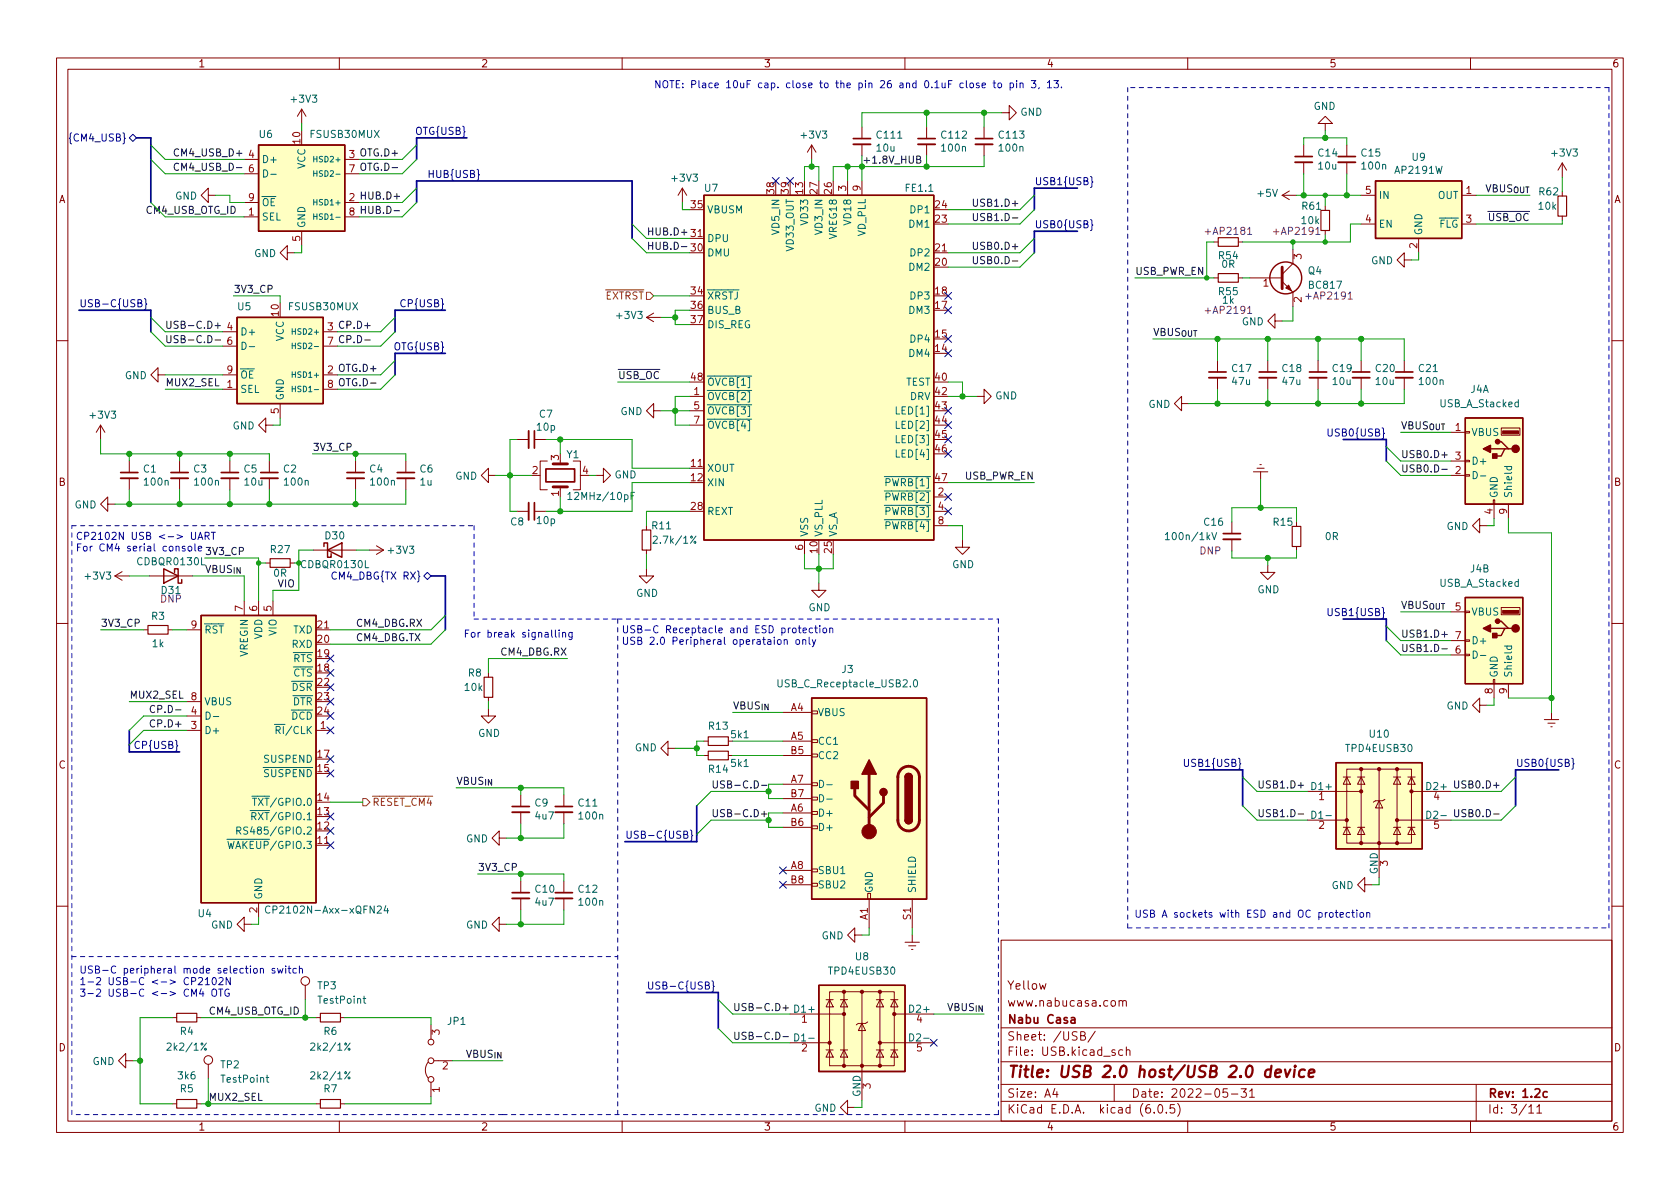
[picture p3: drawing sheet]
<svg xmlns="http://www.w3.org/2000/svg" width="297mm" height="210mm" viewBox="0 0 297 210" stroke-linecap="round" stroke-linejoin="round" font-family="sans-serif">
<defs><g id="words">
<text font-size="2.8" fill="#840000" x="178" y="190.6">Title: USB 2.0 host/USB 2.0 device</text>
<g font-size="2.1" fill="#840000">
<text x="178" y="178">www.nabucasa.com</text>
<text x="178" y="175">Yellow</text>
<text x="178" y="184">Sheet: /USB/</text>
<text x="178" y="181">Nabu Casa</text>
<text x="178" y="186.7">File: USB.kicad_sch</text>
<text x="178" y="196.9">KiCad E.D.A. kicad (6.0.5)</text>
<text x="178" y="194.1">Size: A4</text>
<text x="200" y="194.1">Date: 2022-05-31</text>
<text x="263" y="194.1">Rev: 1.2c</text>
<text x="263" y="196.9">Id: 3/11</text>
</g>
<g font-size="1.8" fill="#840000">
<text x="35" y="11.9">1</text>
<text x="85" y="11.9">2</text>
<text x="135" y="11.9">3</text>
<text x="185" y="11.9">4</text>
<text x="235" y="11.9">5</text>
<text x="285" y="11.9">6</text>
<text x="10.3" y="35.9">A</text>
<text x="285.3" y="35.9">A</text>
<text x="10.3" y="85.9">B</text>
<text x="285.3" y="85.9">B</text>
<text x="10.3" y="135.9">C</text>
<text x="285.3" y="135.9">C</text>
<text x="10.3" y="185.9">D</text>
<text x="285.3" y="185.9">D</text>
<text x="35" y="199.9">1</text>
<text x="85" y="199.9">2</text>
<text x="135" y="199.9">3</text>
<text x="185" y="199.9">4</text>
<text x="235" y="199.9">5</text>
<text x="285" y="199.9">6</text>
</g>
<g font-size="1.8" fill="#0000c2">
<text x="115.6" y="15.6">NOTE: Place 10uF cap. close to the pin 26 and 0.1uF close to pin 3, 13.</text>
<text x="13.3" y="95.5">CP2102N USB &lt;-&gt; UART</text>
<text x="13.3" y="97.5">For CM4 serial console</text>
<text x="81.9" y="112.7">For break signalling</text>
<text x="109.9" y="112">USB-C Receptacle and ESD protection</text>
<text x="109.9" y="114">USB 2.0 Peripheral operataion only</text>
<text x="205.9" y="162.3">USB A sockets with ESD and OC protection</text>
<text x="14" y="172.1">USB-C peripheral mode selection switch</text>
<text x="14" y="174.2">1-2 USB-C &lt;-&gt; CP2102N</text>
<text x="14" y="176.2">3-2 USB-C &lt;-&gt; CM4 OTG</text>
</g>
<g font-size="1.8" fill="#006464">
<text x="51.6" y="18.1">+3V3</text>
<text x="180.4" y="20.5">GND</text>
<text x="232.2" y="19.4">GND</text>
<text x="45.9" y="24.4">U6</text>
<text x="46.2" y="28.8">D+</text>
<text x="54" y="29.9" transform="rotate(-90 54 29.9)">VCC</text>
<text x="55" y="24.4">FSUSB30MUX</text>
<text x="141.8" y="24.5">+3V3</text>
<text x="155.1" y="26.8">10u</text>
<text x="155.1" y="24.5">C111</text>
<text x="166.6" y="24.5">C112</text>
<text x="166.6" y="26.8">100n</text>
<text x="176.7" y="24.5">C113</text>
<text x="176.8" y="26.8">100n</text>
<text x="233.1" y="27.7">C14</text>
<text x="233.2" y="30">10u</text>
<text x="240.8" y="27.7">C15</text>
<text x="240.9" y="30">100n</text>
<text x="249.7" y="28.4">U9</text>
<text x="274.5" y="27.7">+3V3</text>
<text x="30.9" y="35.3">GND</text>
<text x="118.9" y="32.1">+3V3</text>
<text x="124.6" y="33.9">U7</text>
<text x="160.2" y="33.9">FE1.1</text>
<text x="222.4" y="34.8">+5V</text>
<text x="243.7" y="35.2">IN</text>
<text x="246.8" y="30.7">AP2191W</text>
<text x="254.2" y="35.2">OUT</text>
<text x="272.2" y="34.5">R62</text>
<text x="46.2" y="39">SEL</text>
<text x="46.2" y="36.4">~{OE}</text>
<text x="54" y="40.4" transform="rotate(-90 54 40.4)">GND</text>
<text x="125" y="37.7">VBUSM</text>
<text x="137.8" y="41.2" transform="rotate(-90 137.8 41.2)">VD5_IN</text>
<text x="142.9" y="39.5" transform="rotate(-90 142.9 39.5)">VD33</text>
<text x="145.4" y="41.2" transform="rotate(-90 145.4 41.2)">VD3_IN</text>
<text x="150.5" y="39.5" transform="rotate(-90 150.5 39.5)">VD18</text>
<text x="153" y="41.8" transform="rotate(-90 153 41.8)">VD_PLL</text>
<text x="160.9" y="40.3">DM1</text>
<text x="161.2" y="37.7">DP1</text>
<text x="230.2" y="39.6">10k</text>
<text x="230.3" y="37.1">R61</text>
<text x="243.7" y="40.3">EN</text>
<text x="251.5" y="41.7" transform="rotate(-90 251.5 41.7)">GND</text>
<text x="253" y="40.3">~{FLG}</text>
<text x="272.1" y="37.1">10k</text>
<text x="44.9" y="45.4">GND</text>
<text x="125" y="45.3">DMU</text>
<text x="125" y="42.8">DPU</text>
<text x="140.3" y="44.2" transform="rotate(-90 140.3 44.2)">VD33_OUT</text>
<text x="148" y="42" transform="rotate(-90 148 42)">VREG18</text>
<text x="160.9" y="47.9">DM2</text>
<text x="161.2" y="45.3">DP2</text>
<text x="215.5" y="45.8">R54</text>
<text x="216" y="47.3">0R</text>
<text x="242.4" y="46.7">GND</text>
<text x="125" y="53">~{XRSTJ}</text>
<text x="161.2" y="53">DP3</text>
<text x="215.5" y="52.2">R55</text>
<text x="216.2" y="53.7">1k</text>
<text x="231.3" y="48.5">Q4</text>
<text x="231.6" y="51">BC817</text>
<text x="42" y="54.9">U5</text>
<text x="42.4" y="59.3">D+</text>
<text x="51.2" y="54.9">FSUSB30MUX</text>
<text x="109.2" y="56.4">+3V3</text>
<text x="125" y="55.5">BUS_B</text>
<text x="125" y="58">DIS_REG</text>
<text x="160.9" y="55.5">DM3</text>
<text x="219.5" y="57.5">GND</text>
<text x="50.2" y="60.4" transform="rotate(-90 50.2 60.4)">VCC</text>
<text x="160.9" y="63.1">DM4</text>
<text x="161.2" y="60.6">DP4</text>
<text x="217.9" y="65.8">C17</text>
<text x="226.8" y="65.8">C18</text>
<text x="235.7" y="65.8">C19</text>
<text x="243.3" y="65.8">C20</text>
<text x="250.9" y="65.8">C21</text>
<text x="22.1" y="67">GND</text>
<text x="42.4" y="69.5">SEL</text>
<text x="42.4" y="66.9">~{OE}</text>
<text x="50.2" y="70.9" transform="rotate(-90 50.2 70.9)">GND</text>
<text x="125" y="70.7">~{OVCB[2]}</text>
<text x="125" y="68.2">~{OVCB[1]}</text>
<text x="160.1" y="68.2">TEST</text>
<text x="160.9" y="70.7">DRV</text>
<text x="175.9" y="70.6">GND</text>
<text x="217.9" y="68.1">47u</text>
<text x="226.8" y="68.1">47u</text>
<text x="235.7" y="68.1">10u</text>
<text x="243.3" y="68.1">10u</text>
<text x="251.1" y="68.1">100n</text>
<text x="260" y="69.5">J4A</text>
<text x="16.1" y="74">+3V3</text>
<text x="41.1" y="75.9">GND</text>
<text x="95" y="76.1">10p</text>
<text x="95.4" y="73.9">C7</text>
<text x="109.7" y="73.4">GND</text>
<text x="125" y="73.3">~{OVCB[3]}</text>
<text x="125" y="75.8">~{OVCB[4]}</text>
<text x="158.9" y="73.3">LED[1]</text>
<text x="158.9" y="75.8">LED[2]</text>
<text x="203" y="72.1">GND</text>
<text x="254.7" y="72">USB_A_Stacked</text>
<text x="260.1" y="77.1">VBUS</text>
<text x="25.4" y="83.6">C1</text>
<text x="34.3" y="83.6">C3</text>
<text x="43.2" y="83.6">C5</text>
<text x="50.1" y="83.6">C2</text>
<text x="65.4" y="83.6">C4</text>
<text x="74.3" y="83.6">C6</text>
<text x="100.2" y="81">Y1</text>
<text x="125" y="83.4">XOUT</text>
<text x="158.9" y="78.4">LED[3]</text>
<text x="158.9" y="80.9">LED[4]</text>
<text x="260.1" y="82.2">D+</text>
<text x="13.2" y="89.9">GND</text>
<text x="25.6" y="85.9">100n</text>
<text x="34.5" y="85.9">100n</text>
<text x="43.3" y="85.9">10u</text>
<text x="50.4" y="85.9">100n</text>
<text x="65.6" y="85.9">100n</text>
<text x="74.3" y="85.9">1u</text>
<text x="80.5" y="84.8">GND</text>
<text x="101.2" y="88.4">12MHz/10pF</text>
<text x="108.6" y="84.6">GND</text>
<text x="125" y="86">XIN</text>
<text x="155.7" y="88.5">~{PWRB[2]}</text>
<text x="155.7" y="86">~{PWRB[1]}</text>
<text x="264.8" y="88.1" transform="rotate(-90 264.8 88.1)">GND</text>
<text x="267.3" y="88.1" transform="rotate(-90 267.3 88.1)">Shield</text>
<text x="57.6" y="95.4">D30</text>
<text x="90.3" y="92.9">C8</text>
<text x="95" y="92.7">10p</text>
<text x="115.4" y="93.6">R11</text>
<text x="125" y="91.1">REXT</text>
<text x="142.9" y="95" transform="rotate(-90 142.9 95)">VSS</text>
<text x="145.4" y="95" transform="rotate(-90 145.4 95)">VS_PLL</text>
<text x="148" y="95" transform="rotate(-90 148 95)">VS_A</text>
<text x="155.7" y="91.1">~{PWRB[3]}</text>
<text x="155.7" y="93.6">~{PWRB[4]}</text>
<text x="206.7" y="95.5">100n/1kV</text>
<text x="213" y="93">C16</text>
<text x="225.2" y="93">R15</text>
<text x="234.3" y="95.5">0R</text>
<text x="255.7" y="93.7">GND</text>
<text x="24.5" y="99.9">CDBQR0130L</text>
<text x="47.9" y="97.8">R27</text>
<text x="48.4" y="102">0R</text>
<text x="53.4" y="100.5">CDBQR0130L</text>
<text x="68.8" y="97.9">+3V3</text>
<text x="116" y="96.1">2.7k/1%</text>
<text x="168.3" y="100.5">GND</text>
<text x="260" y="101.2">J4B</text>
<text x="15.2" y="102.5">+3V3</text>
<text x="28.6" y="105">D31</text>
<text x="112.4" y="105.5">GND</text>
<text x="222.3" y="104.9">GND</text>
<text x="254.7" y="103.8">USB_A_Stacked</text>
<text x="26.8" y="109.6">R3</text>
<text x="36.1" y="112">~{RST}</text>
<text x="46.4" y="113.1" transform="rotate(-90 46.4 113.1)">VDD</text>
<text x="48.9" y="112.4" transform="rotate(-90 48.9 112.4)">VIO</text>
<text x="51.8" y="112">TXD</text>
<text x="142.9" y="108.1">GND</text>
<text x="260.1" y="108.8">VBUS</text>
<text x="260.1" y="113.9">D+</text>
<text x="27" y="114.4">1k</text>
<text x="43.8" y="116.1" transform="rotate(-90 43.8 116.1)">VREGIN</text>
<text x="50.5" y="119.6">~{CTS}</text>
<text x="50.5" y="117.1">~{RTS}</text>
<text x="51.6" y="114.5">RXD</text>
<text x="82.8" y="119.6">R8</text>
<text x="148.9" y="119">J3</text>
<text x="264.8" y="119.9" transform="rotate(-90 264.8 119.9)">GND</text>
<text x="267.3" y="119.9" transform="rotate(-90 267.3 119.9)">Shield</text>
<text x="36.1" y="124.7">VBUS</text>
<text x="50.3" y="122.2">~{DSR}</text>
<text x="50.4" y="124.7">~{DTR}</text>
<text x="82.2" y="122.2">10k</text>
<text x="138.1" y="121.5">USB_C_Receptacle_USB2.0</text>
<text x="255.7" y="125.5">GND</text>
<text x="36.1" y="129.8">D+</text>
<text x="48.1" y="129.8">~{RI}/CLK</text>
<text x="50.2" y="127.2">~{DCD}</text>
<text x="84.5" y="130.3">GND</text>
<text x="125.4" y="129">R13</text>
<text x="129.3" y="130.5">5k1</text>
<text x="144.5" y="126.6">VBUS</text>
<text x="144.5" y="131.7">CC1</text>
<text x="242.2" y="130.4">U10</text>
<text x="45.4" y="137.4">~{SUSPEND}</text>
<text x="46.8" y="134.9">SUSPEND</text>
<text x="112.2" y="132.8">GND</text>
<text x="125.4" y="136.6">R14</text>
<text x="129.3" y="135.6">5k1</text>
<text x="144.5" y="134.2">CC2</text>
<text x="238.1" y="133">TPD4EUSB30</text>
<text x="44.3" y="142.5">~{TXT}/GPIO.0</text>
<text x="94.6" y="142.6">C9</text>
<text x="102.3" y="142.6">C11</text>
<text x="232" y="139.7">D1+</text>
<text x="252.4" y="139.7">D2+</text>
<text x="43.6" y="147.6">RS485/GPIO.2</text>
<text x="44.1" y="145">~{RXT}/GPIO.1</text>
<text x="82.4" y="149">GND</text>
<text x="94.7" y="144.9">4u7</text>
<text x="102.5" y="144.9">100n</text>
<text x="144.5" y="144.4">D+</text>
<text x="144.5" y="146.9">D+</text>
<text x="232.3" y="144.8">D1-</text>
<text x="252.6" y="144.8">D2-</text>
<text x="39.7" y="150.1">~{WAKEUP}/GPIO.3</text>
<text x="144.5" y="154.6">SBU1</text>
<text x="243.6" y="154.6" transform="rotate(-90 243.6 154.6)">GND</text>
<text x="46.4" y="159.1" transform="rotate(-90 46.4 159.1)">GND</text>
<text x="48.4" y="161.5">CP2102N-Axx-xQFN24</text>
<text x="94.7" y="157.8">C10</text>
<text x="94.7" y="160.1">4u7</text>
<text x="102.3" y="157.8">C12</text>
<text x="102.5" y="160.1">100n</text>
<text x="144.5" y="157.1">SBU2</text>
<text x="154.3" y="158" transform="rotate(-90 154.3 158)">GND</text>
<text x="161.9" y="158" transform="rotate(-90 161.9 158)">SHIELD</text>
<text x="235.4" y="157.2">GND</text>
<text x="35.1" y="162.2">U4</text>
<text x="37.3" y="164.2">GND</text>
<text x="82.4" y="164.2">GND</text>
<text x="145.2" y="166.1">GND</text>
<text x="146.7" y="172.3">TPD4EUSB30</text>
<text x="151.3" y="169.8">U8</text>
<text x="56.2" y="174.9">TP3</text>
<text x="56.4" y="177.5">TestPoint</text>
<text x="140.6" y="179.1">D1+</text>
<text x="30" y="185.8">2k2/1%</text>
<text x="31.9" y="183">R4</text>
<text x="55.4" y="185.8">2k2/1%</text>
<text x="57.3" y="183">R6</text>
<text x="79.2" y="181.2">JP1</text>
<text x="140.8" y="184.1">D1-</text>
<text x="161.1" y="184.1">D2-</text>
<text x="16.3" y="188.3">GND</text>
<text x="31.5" y="190.9">3k6</text>
<text x="39" y="188.9">TP2</text>
<text x="39.3" y="191.4">TestPoint</text>
<text x="55.4" y="190.9">2k2/1%</text>
<text x="31.9" y="193.2">R5</text>
<text x="57.3" y="193.2">R7</text>
<text x="144" y="196.6">GND</text>
<text x="152.1" y="194" transform="rotate(-90 152.1 194)">GND</text>
</g>
<g font-size="1.8" fill="#000084">
<text x="73.6" y="23.8">OTG{USB}</text>
<text x="12.7" y="25">{CM4_USB}</text>
<text x="76.1" y="31.5">HUB{USB}</text>
<text x="182.9" y="32.7">USB1{USB}</text>
<text x="182.9" y="40.3">USB0{USB}</text>
<text x="14" y="54.3">USB-C{USB}</text>
<text x="71.2" y="54.3">CP{USB}</text>
<text x="69.8" y="61.9">OTG{USB}</text>
<text x="235.3" y="77.2">USB0{USB}</text>
<text x="59.3" y="102.5">CM4_DBG{TX RX}</text>
<text x="235.3" y="108.9">USB1{USB}</text>
<text x="24.2" y="132.4">CP{USB}</text>
<text x="209.9" y="135.6">USB1{USB}</text>
<text x="268" y="135.6">USB0{USB}</text>
<text x="110.5" y="148.3">USB-C{USB}</text>
<text x="114.3" y="175">USB-C{USB}</text>
</g>
<g font-size="1.8" fill="#0f0f0f">
<text x="30.5" y="27.6">CM4_USB_D+</text>
<text x="61.7" y="27.9">3 OTG.D+</text>
<text x="30.5" y="30.2">CM4_USB_D-</text>
<text x="61.7" y="35.6">2 HUB.D+</text>
<text x="61.7" y="30.5">7 OTG.D-</text>
<text x="259.2" y="34.3">1VBUS_{OUT}</text>
<text x="25.9" y="37.8">CM4_USB_OTG_ID</text>
<text x="61.7" y="38.1">8 HUB.D-</text>
<text x="114.3" y="41.6">HUB.D+</text>
<text x="172.8" y="36.5">USB1.D+</text>
<text x="173.3" y="39.1">USB1.D-</text>
<text x="261.8" y="39.1">~{USB_OC}</text>
<text x="114.3" y="44.2">HUB.D-</text>
<text x="172.8" y="44.2">USB0.D+</text>
<text x="173.3" y="46.7">USB0.D-</text>
<text x="41.3" y="51.8">3V3_CP</text>
<text x="200.7" y="48.6">USB_PWR_EN</text>
<text x="31" y="58.1">USB-C.D+ 4</text>
<text x="57.9" y="58.4">3 CP.D+</text>
<text x="203.8" y="59.4">VBUS_{OUT}</text>
<text x="31.4" y="60.7">USB-C.D- 6</text>
<text x="57.9" y="61">7 CP.D-</text>
<text x="29.2" y="68.3">MUX2_SEL</text>
<text x="57.9" y="66">2 OTG.D+</text>
<text x="57.9" y="68.6">8 OTG.D-</text>
<text x="109.2" y="67">~{USB_OC}</text>
<text x="247.6" y="75.9">VBUS_{OUT}</text>
<text x="55.2" y="79.7">3V3_CP</text>
<text x="247.6" y="83.5">USB0.D-</text>
<text x="247.6" y="81">USB0.D+</text>
<text x="170.6" y="84.8">USB_PWR_EN</text>
<text x="36.2" y="98.1">3V3_CP</text>
<text x="36.2" y="101.3">VBUS_{IN}</text>
<text x="49" y="103.8">VIO</text>
<text x="247.6" y="107.7">VBUS_{OUT}</text>
<text x="17.8" y="110.8">3V3_CP</text>
<text x="62.9" y="113.4">CM4_DBG.TX</text>
<text x="62.9" y="110.8">CM4_DBG.RX</text>
<text x="247.6" y="112.7">USB1.D+</text>
<text x="88.7" y="115.9">CM4_DBG.RX</text>
<text x="247.6" y="115.3">USB1.D-</text>
<text x="22.9" y="123.5">MUX2_SEL</text>
<text x="129.5" y="125.4">VBUS_{IN}</text>
<text x="27.1" y="128.6">CP.D+</text>
<text x="27.6" y="126.1">CP.D-</text>
<text x="80.6" y="138.8">VBUS_{IN}</text>
<text x="125.7" y="139.4">USB-C.D-</text>
<text x="222.2" y="139.4">USB1.D+</text>
<text x="257.9" y="139.4">USB0.D+</text>
<text x="125.7" y="144.5">USB-C.D+</text>
<text x="222.2" y="144.5">USB1.D-</text>
<text x="258.4" y="144.5">USB0.D-</text>
<text x="84.5" y="154">3V3_CP</text>
<text x="36.8" y="179.4">CM4_USB_OTG_ID</text>
<text x="129.5" y="178.8">USB-C.D+</text>
<text x="160.9" y="179.1">D2+ VBUS_{IN}</text>
<text x="129.5" y="183.9">USB-C.D-</text>
<text x="79.9" y="187">VBUS_{IN}</text>
<text x="36.8" y="194.7">MUX2_SEL</text>
</g>
<g font-size="1.8" fill="#a90000">
<text x="44" y="27.9">4</text>
<text x="53.1" y="25.4" transform="rotate(-90 53.1 25.4)">10</text>
<text x="44" y="30.5">6</text>
<text x="44" y="35.6">9</text>
<text x="136.9" y="34.3" transform="rotate(-90 136.9 34.3)">38</text>
<text x="139.4" y="34.3" transform="rotate(-90 139.4 34.3)">39</text>
<text x="142" y="34.3" transform="rotate(-90 142 34.3)">13</text>
<text x="144.5" y="34.3" transform="rotate(-90 144.5 34.3)">27</text>
<text x="147.1" y="34.3" transform="rotate(-90 147.1 34.3)">26</text>
<text x="149.6" y="33.8" transform="rotate(-90 149.6 33.8)">3</text>
<text x="152.1" y="33.8" transform="rotate(-90 152.1 33.8)">9</text>
<text x="241.4" y="34.3">5</text>
<text x="44" y="38.1">1</text>
<text x="122.2" y="41.9">31</text>
<text x="122.2" y="36.8">35</text>
<text x="165.4" y="39.4">23</text>
<text x="165.4" y="36.8">24</text>
<text x="241.4" y="39.4">4</text>
<text x="259.2" y="39.4">3</text>
<text x="53.1" y="42.7" transform="rotate(-90 53.1 42.7)">5</text>
<text x="122.2" y="44.4">30</text>
<text x="165.4" y="47">20</text>
<text x="165.4" y="44.4">21</text>
<text x="230.1" y="45.8" transform="rotate(-90 230.1 45.8)">3</text>
<text x="250.6" y="43.9" transform="rotate(-90 250.6 43.9)">2</text>
<text x="122.2" y="52.1">34</text>
<text x="165.4" y="52.1">18</text>
<text x="223.3" y="50.7">1</text>
<text x="230.1" y="53.4" transform="rotate(-90 230.1 53.4)">2</text>
<text x="49.3" y="55.8" transform="rotate(-90 49.3 55.8)">10</text>
<text x="122.2" y="54.6">36</text>
<text x="122.2" y="57.1">37</text>
<text x="165.4" y="59.7">15</text>
<text x="165.4" y="54.6">17</text>
<text x="165.4" y="62.2">14</text>
<text x="40.1" y="68.6">1</text>
<text x="40.1" y="66">9</text>
<text x="122.2" y="67.3">48</text>
<text x="122.7" y="69.8">1</text>
<text x="165.4" y="67.3">40</text>
<text x="165.4" y="69.8">42</text>
<text x="49.3" y="73.1" transform="rotate(-90 49.3 73.1)">5</text>
<text x="122.7" y="72.4">5</text>
<text x="122.7" y="74.9">7</text>
<text x="165.4" y="72.4">43</text>
<text x="165.4" y="74.9">44</text>
<text x="165.4" y="77.5">45</text>
<text x="257.3" y="76.2">1</text>
<text x="94.1" y="83.8">2</text>
<text x="98.8" y="81.4" transform="rotate(-90 98.8 81.4)">3</text>
<text x="103" y="83.8">4</text>
<text x="122.2" y="82.5">11</text>
<text x="165.4" y="80">46</text>
<text x="257.3" y="83.8">2</text>
<text x="257.3" y="81.3">3</text>
<text x="98.8" y="87.7" transform="rotate(-90 98.8 87.7)">1</text>
<text x="122.2" y="85.1">12</text>
<text x="165.4" y="85.1">47</text>
<text x="165.9" y="87.6">2</text>
<text x="122.2" y="90.2">28</text>
<text x="165.9" y="90.2">4</text>
<text x="165.9" y="92.7">8</text>
<text x="263.9" y="90.9" transform="rotate(-90 263.9 90.9)">4</text>
<text x="266.4" y="90.9" transform="rotate(-90 266.4 90.9)">9</text>
<text x="142" y="97.3" transform="rotate(-90 142 97.3)">6</text>
<text x="144.5" y="97.8" transform="rotate(-90 144.5 97.8)">10</text>
<text x="147.1" y="97.8" transform="rotate(-90 147.1 97.8)">25</text>
<text x="257.3" y="107.9">5</text>
<text x="33.8" y="111.1">9</text>
<text x="42.9" y="108.1" transform="rotate(-90 42.9 108.1)">7</text>
<text x="45.5" y="108.1" transform="rotate(-90 45.5 108.1)">6</text>
<text x="48" y="108.1" transform="rotate(-90 48 108.1)">5</text>
<text x="56.2" y="113.7">20</text>
<text x="56.2" y="111.1">21</text>
<text x="257.3" y="113">7</text>
<text x="56.2" y="118.7">18</text>
<text x="56.2" y="116.2">19</text>
<text x="257.3" y="115.6">6</text>
<text x="33.8" y="123.8">8</text>
<text x="56.2" y="121.3">22</text>
<text x="56.2" y="123.8">23</text>
<text x="139.8" y="125.7">A4</text>
<text x="263.9" y="122.7" transform="rotate(-90 263.9 122.7)">8</text>
<text x="266.4" y="122.7" transform="rotate(-90 266.4 122.7)">9</text>
<text x="33.8" y="128.9">3</text>
<text x="33.8" y="126.4">4</text>
<text x="56.2" y="126.4">24</text>
<text x="56.7" y="128.9">1</text>
<text x="139.8" y="130.8">A5</text>
<text x="56.2" y="136.5">15</text>
<text x="56.2" y="134">17</text>
<text x="139.8" y="133.3">B5</text>
<text x="56.2" y="141.6">14</text>
<text x="139.8" y="143.5">A6</text>
<text x="139.8" y="138.4">A7</text>
<text x="139.8" y="141">B7</text>
<text x="233.2" y="141.5">1</text>
<text x="253.5" y="141.5">4</text>
<text x="56.2" y="149.2">11</text>
<text x="56.2" y="146.7">12</text>
<text x="56.2" y="144.1">13</text>
<text x="139.8" y="146">B6</text>
<text x="233.2" y="146.6">2</text>
<text x="253.5" y="146.6">5</text>
<text x="139.8" y="153.7">A8</text>
<text x="245.4" y="153.1" transform="rotate(-90 245.4 153.1)">3</text>
<text x="45.5" y="161.4" transform="rotate(-90 45.5 161.4)">2</text>
<text x="139.8" y="156.2">B8</text>
<text x="153.4" y="162.7" transform="rotate(-90 153.4 162.7)">A1</text>
<text x="161" y="162.6" transform="rotate(-90 161 162.6)">S1</text>
<text x="77.7" y="183" transform="rotate(-90 77.7 183)">3</text>
<text x="141.7" y="180.8">1</text>
<text x="141.7" y="185.9">2</text>
<text x="162.1" y="180.8">4</text>
<text x="162.1" y="185.9">5</text>
<text x="78.2" y="189.1">2</text>
<text x="77.7" y="193.1" transform="rotate(-90 77.7 193.1)">1</text>
<text x="153.9" y="192.5" transform="rotate(-90 153.9 192.5)">3</text>
</g>
<text font-size="1.8" fill="#009600" x="152.4" y="28.9">+1.8V_HUB</text>
<g font-size="1.8" fill="#840084">
<text x="213.5" y="41.5">+AP2181</text>
<text x="225.5" y="41.5">+AP2191</text>
<text x="231.2" y="53">+AP2191</text>
<text x="213.5" y="55.5">+AP2191</text>
<text x="212.1" y="98">DNP</text>
<text x="28.4" y="106.5">DNP</text>
</g>
<g font-size="1.8" fill="#725600">
<text x="105.6" y="53">~{EXTRST}</text>
<text x="65.8" y="142.5">~{RESET_CM4}</text>
</g>
<g font-size="1.4" fill="#006464">
<text x="56" y="28.7">HSD2+</text>
<text x="56.3" y="31.2">HSD2-</text>
<text x="56" y="36.3">HSD1+</text>
<text x="56.3" y="38.8">HSD1-</text>
<text x="52.2" y="59.2">HSD2+</text>
<text x="52.5" y="61.7">HSD2-</text>
<text x="52.2" y="66.8">HSD1+</text>
<text x="52.5" y="69.3">HSD1-</text>
</g>
</g></defs>
<g fill="none" stroke="#840000" stroke-width=".18">
<path d="M10 10.2h277v190.1h-277zM12 12.2h273v186.1h-273zM53.3 19.3v2.5M53.3 19.3l-.7 1.3M53.3 19.3l.8 1.3M60 10.2v2M110 10.2v2M160 10.2v2M177.2 19.9h1.2v-1.2l1.3 1.2-1.3 1.3v-1.3M210 10.2v2M260 10.2v2M36.8 34.5v-1.2l-1.2 1.2 1.2 1.3v-1.3h1.3"/>
<path d="M43.2 38.3h2.5M43.2 35.8h2.5M43.2 28.2h2.5M43.2 30.7h2.5M61 38.3h2.5M61 35.8h2.5M61 28.2h2.5M61 30.7h2.5M120.6 33.3l-.7 1.2M120.6 33.3v2.5M120.6 33.3l.8 1.2M143.5 25.6l-.8 1.3"/>
<path d="M143.5 25.6v2.6M143.5 25.6l.8 1.3M149.9 32v2.5M152.4 22.5v2M152.4 25.5v2.1M152.4 32v2.5M163.8 22.5v2M163.8 25.5v2.1M174 22.5v2M174 25.5v2.1M226.7 34.5h2.5M226.7 34.5l1.3 .8"/>
<path d="M228 33.8l-1.3 .7M230.5 25.6v2.1M230.5 28.7v2M234.3 21.8h1.3l-1.3-1.2-1.3 1.2h1.3v1.3M234.3 36.4v.8M238.1 25.6v2.1M238.1 28.7v2M240.7 34.5h2.5M240.7 39.6h2.5M258.4 34.5h2.6M258.4 39.6h2.6M276.2 28.8v2.6"/>
<path d="M276.2 33.9v.8M276.2 38.2v.8M276.2 28.8l-.7 1.3M276.2 28.8l.8 1.3M39.4 58.7h2.5M50.8 44.7v-1.3l-1.3 1.3 1.3 1.3v-1.3h1.3M53.3 40.9v2.5M57.1 58.7h2.6M114.3 56.1l1.3 .8M114.3 56.1h2.5M115.6 55.4l-1.3 .7M121.9 42.2h2.6"/>
<path d="M165.1 44.7h2.5M214.6 49.1h.8M214.6 42.8h.8M218.9 49.1h.8M218.9 42.8h.8M221 49.1h5.7M225.4 56.8v-1.3l-1.2 1.3 1.2 1.2v-1.2h1.3M226.7 49.8l1.9 1.9v2.5M228.6 44.1v2.5l-1.9 1.9M234.3 40.8v.7M248.3 46v-1.3l-1.3 1.3 1.3 1.2v-1.2h1.3M250.8 42.2v2.5"/>
<path d="M10 60.2h2M17.8 75.2l-.8 1.2M17.8 75.2v2.5M17.8 75.2l.7 1.2M27.9 66.3v-1.3l-1.2 1.3 1.2 1.3v-1.3h1.3M39.4 68.8h2.5M39.4 66.3h2.5M39.4 61.2h2.5M47 75.2v-1.3l-1.3 1.3 1.3 1.2v-1.2h1.3M49.5 71.4v2.5M57.1 68.8h2.6M57.1 66.3h2.6"/>
<path d="M57.1 61.2h2.6M91.4 77.7h2.1M94.5 77.7h2M115.6 72.6v-1.2l-1.3 1.2 1.3 1.3v-1.3h1.2M121.9 70.1h2.6M121.9 72.6h2.6M121.9 75.2h2.6M172.7 70.1h1.3v-1.3l1.3 1.3-1.3 1.3v-1.3M208.9 71.4v-1.3l-1.3 1.3 1.3 1.2v-1.2h1.3M215.3 63.7v2.1M215.3 66.8v2M224.2 63.7v2.1"/>
<path d="M224.2 66.8v2M233 63.7v2.1M233 66.8v2M240.7 63.7v2.1M240.7 66.8v2M248.3 63.7v2.1M248.3 66.8v2M256.5 76.4h2.6M259.1 76.3h.7v.3h-.7zM265.4 75.7h3.3v1.3h-3.3zM285 60.2h2M19 89.1v-1.2l-1.2 1.2 1.2 1.3v-1.3h1.3"/>
<path d="M22.9 81.5v2.1M22.9 84.6v2M31.7 81.5v2.1M31.7 84.6v2M40.6 81.5v2.1M40.6 84.6v2M47 99.6h.8M47.6 81.5v2.1M47.6 84.6v2M51.3 99.6h.8M55.4 97.3h7.6M62.9 81.5v2.1"/>
<path d="M62.9 84.6v2M65.3 97.3h2.5M66.5 96.5l1.3 .8M67.8 97.3l-1.3 .7M71.8 81.5v2.1M71.8 84.6v2M86.4 84.1v-1.3l-1.3 1.3 1.3 1.2v-1.2h1.2M91.4 90.4h2.1M94.5 90.4h2M96.8 81.5h-1.3v5.1h1.3M99.1 81.5v.5M99.1 86.1v.5"/>
<path d="M101.3 81.5h1.3v5.1h-1.3M105.4 84.1h1.3v-1.3l1.2 1.3-1.2 1.2v-1.2M114.3 93v.7M114.3 97.3v.7M121.9 82.8h2.6M142.2 95.5v2.5M165.1 87.9h2.5M165.1 90.4h2.5M165.1 93h2.5M170.2 95.5v1.3h1.2l-1.2 1.2-1.3-1.2h1.3M217.8 92.3v2.1M217.8 95.4v2"/>
<path d="M221.6 83.4h2.6M222.2 82.8h1.3M222.8 82.2h.2M222.9 83.4v1.3M224.2 99.9v1.3h1.2l-1.2 1.3-1.3-1.3h1.3M229.2 92.3v.8M229.2 96.6v.8M256.5 84.1h2.6M256.5 81.5h2.6M259.1 83.9h.7v.3h-.7zM259.1 81.4h.7v.3h-.7zM261.6 93v-1.3l-1.3 1.3 1.3 1.2v-1.2h1.3"/>
<path d="M264 88.4h.3v.7h-.3zM264.2 89.1v2.6M266.7 89.1v2.6M10 110.2h2M20.3 101.8h2.6M20.3 101.8l1.3 .8M21.6 101.1l-1.3 .7M25.4 111.4h.8M26.4 101.8h7.6M29.7 111.4h.8M33 111.4h2.6M43.2 106.3v2.5"/>
<path d="M45.7 106.3v2.5M48.3 106.3v2.5M55.9 111.4h2.5M86.4 119v.8M114.3 100.6v1.2h1.3l-1.3 1.3-1.3-1.3h1.3M144.8 103.1v1.3h1.2l-1.2 1.3-1.3-1.3h1.3M256.5 108.2h2.6M256.5 115.8h2.6M256.5 113.3h2.6M259.1 115.7h.7v.2h-.7zM259.1 113.2h.7v.2h-.7zM259.1 108.1h.7v.2h-.7z"/>
<path d="M265.4 107.4h3.3v1.3h-3.3zM285 110.2h2M33 129.2h2.6M33 126.6h2.6M33 124.1h2.6M55.9 129.2h2.5M86.4 125.3v1.3h1.2l-1.2 1.3-1.3-1.3h1.3M86.4 123.3v.8M118.1 132.3v1.3l-1.3-1.3 1.3-1.2v1.2h1.3M124.5 133.6h.7M124.5 131.1h.7M128.8 133.6h.7"/>
<path d="M138.4 133.6h5.1M138.4 131.1h5.1M138.4 126h5.1M138.4 138.7h5.1M143.5 138.4h1v.5h-1zM143.5 133.3h1v.6h-1zM143.5 130.8h1v.5h-1zM143.5 125.7h1v.5h-1zM231.1 139.9h9.6M237.5 137.4h1.3M238.1 136h11.5v13.1h-11.5zM238.1 137.4l.7 1.3h-1.3z"/>
<path d="M240 137.4h1.3M240.7 137.4l.6 1.3h-1.3zM240.7 136v13.1M243.8 136v19.2M246.4 137.4h1.2M247 137.4l.6 1.3h-1.2zM247 136v13.1M248.9 137.4h1.3M249.6 137.4l.6 1.3h-1.3zM249.6 139.9h6.9M261.6 124.7v-1.3l-1.3 1.3 1.3 1.3v-1.3h1.3M264 120.1h.3v.8h-.3z"/>
<path d="M264.2 120.9v2.5M266.7 120.9v2.5M273 127.2h2.6M273.7 127.9h1.3M274.2 128.5h.2M274.3 126v1.2M45.7 159.6v2.6M55.9 149.5h2.5M88.3 148.2v-1.3l-1.3 1.3 1.3 1.3v-1.3h1.2M92.1 140.6v2M92.1 143.6v2.1M92.1 155.8v2.1"/>
<path d="M92.1 158.9v2M99.7 140.6v2M99.7 143.6v2.1M99.7 155.8v2.1M99.7 158.9v2M138.4 146.3h5.1M138.4 143.8h5.1M138.4 153.9h5.1M138.4 141.2h5.1M138.4 156.5h5.1M143.5 156.2h1v.5h-1zM143.5 153.7h1v.5h-1z"/>
<path d="M143.5 146h1v.6h-1zM143.5 143.5h1v.5h-1zM143.5 141h1v.5h-1zM153.4 158h.5v1h-.5zM153.7 159v5.1M161.3 159v5.1M231.1 145h7M237.5 146.3h1.3M238.1 146.3l.7 1.3h-1.3zM240 146.3h1.3M240.7 146.3l.6 1.3h-1.3zM241.3 156.5v-1.3l-1.3 1.3 1.3 1.2v-1.2h1.3"/>
<path d="M243.8 141.6l.7 1.3h-1.3zM244.9 141.3l-.4 .3h-1.3l-.4 .3M246.4 146.3h1.2M247 146.3l.6 1.3h-1.2zM247 145h9.5M248.9 146.3h1.3M249.6 146.3l.6 1.3h-1.3zM10 160.2h2M30.5 180h.7M34.8 180h.8M43.2 163.4v-1.2l-1.3 1.2 1.3 1.3v-1.3h1.2M54 174.2v2.6"/>
<path d="M55.9 180h.7M60.2 180h.8M88.3 163.4v-1.2l-1.3 1.2 1.3 1.3v-1.3h1.2M139.7 179.3h9.5M146 176.8h1.3M146.7 175.4h11.4v13.1h-11.4zM146.7 176.8l.6 1.2h-1.3zM148.6 176.8h1.3M149.2 176.8l.7 1.2h-1.3zM149.2 175.4v13.1M151.1 165.3v-1.2l-1.2 1.2 1.2 1.3v-1.3h1.3M152.4 175.4v19.2"/>
<path d="M154.9 176.8h1.3M155.6 176.8l.6 1.2h-1.3zM155.6 175.4v13.1M157.5 176.8h1.2M158.1 176.8l.6 1.2h-1.2zM158.1 179.3h7M160 166.6h2.6M160.7 167.3h1.2M161.2 167.9h.2M161.3 165.3v1.3M177 166.3h108v32h-108zM183.8 173.9l.3 1 .3-.7 .2 .7 .3-1"/>
<path d="M197.9 177.1l.2-.2 .3 .1 .1 .9M197.9 176.9v1M198.5 177.1l.2-.2 .4 .1v.9M285 160.2h2M22.2 187.6v-1.3l-1.2 1.3 1.2 1.2v-1.2h1.3M30.5 195.2h.7M34.8 195.2h.8M36.8 188.2v2.5M55.9 195.2h.7M60 198.3v2M60.2 195.2h.8M75.7 187.8a2.26 2.26 0 0 0 0 2.8"/>
<path d="M76.2 181.2v2.6M76.2 191.4v2.5M76.7 187.6h3.3M110 198.3v2M139.7 184.4h7M146 185.7h1.3M146.7 185.7l.6 1.2h-1.3zM148.6 185.7h1.3M149.2 185.7l.7 1.2h-1.3zM149.9 195.8v-1.2l-1.3 1.2 1.3 1.3v-1.3h1.2M152.4 181l.6 1.2h-1.2zM153.4 180.7l-.4 .3h-1.2l-.4 .2"/>
<path d="M154.9 185.7h1.3M155.6 185.7l.6 1.2h-1.3zM155.6 184.4h9.5M157.5 185.7h1.2M158.1 185.7l.6 1.2h-1.2zM160 198.3v2M177 194.8h108M177 191.8h108M177 187.8h108M177 181.8h108M186.5 192.5l-.4 1h1M186.9 193v1"/>
<path d="M191.1 183.1h.5l.2-.1 .1-.3-.2-.2-.6-.1v1.5h.5l.3-.3a.39 .39 0 0 0-.3-.5M193.6 182.4l-1.2 1.9M197 191.8v3M198.5 185.7l-.4-.1-.3 .3v.4l.1 .3h.6M199.1 185.8l.3-.2 .3 .1 .1 .9M199.1 185.1v1.5M204.1 196.7v.1M204.9 195.4l.2-.1a.81 .81 0 0 1 .6 .7 .81 .81 0 0 1-.3 .8h-.2a.81 .81 0 0 1-.6-.6 .81 .81 0 0 1 .3-.8zM206.2 196.7v.1M207.6 195.3h-.7v.7l.2-.1 .5 .1 .1 .2-.1 .5-.2 .1-.5-.1M208.2 195.1a1.72 1.72 0 0 1 0 2.3M210 198.3v2"/>
<path d="M217 192.5h-.7l-.1 .7 .2-.1 .5 .1 .2 .2-.1 .5-.2 .1-.6-.1M217.7 193.5h1.2M219.4 192.5h1l-.5 .6 .4 .1v.7l-.2 .1h-.5l-.2-.1M220.9 193l.5-.5v1.5M220.9 194h.9M260 198.3v2M261 191.8v6.5M270.3 195.8l.4-.5v1.5M270.3 196.8h.9M271.7 195.8l.5-.5v1.5M271.7 196.8h.9"/>
<circle cx="54" cy="173.5" r=".76"/>
<circle cx="36.8" cy="187.4" r=".76"/>
<circle cx="76.2" cy="190.9" r=".51"/>
<circle cx="76.2" cy="187.6" r=".51"/>
<circle cx="76.2" cy="184.3" r=".51"/>
</g>
<g fill="none" stroke="#840000" stroke-width=".3">
<path d="M150.9 24.5h3M162.3 24.5h3.1M172.5 24.5h3M229 27.7h3M236.6 27.7h3M94.5 76.2v3M213.7 65.8h3.1M222.6 65.8h3.1M231.5 65.8h3.1M239.1 65.8h3.1M246.8 65.8h3M21.3 83.6h3.1"/>
<path d="M30.2 83.6h3.1M39.1 83.6h3.1M46.1 83.6h3M61.3 83.6h3.1M70.2 83.6h3.1M94.5 88.9v3M96.5 82.9h5.1v2.3h-5.1zM216.3 94.4h3M90.6 157.9h3M90.6 142.6h3M98.2 157.9h3M98.2 142.6h3"/>
<path d="M189.4 180h.6l.1 .9M190.1 180.3l-.5 .1a.29 .29 0 0 0-.3 .2 .29 .29 0 0 0 .3 .3h.5M273.6 193.1l-.5-.1-.3 .3v.4l.2 .3h.6"/>
</g>
<path d="M224.7 189.2a.66 .66 0 0 0-1 .3v.6l.1 .3 .2 .1 .6-.1M224.8 188.5l-.2 2M225.5 189.8l1-.2-.1-.4-.1-.1-.6 .1-.2 1 .2 .3 .6-.1M227.2 189.1l.3 1.4 .7-1.4M228.9 189.1l-.1 1.4M229 188.5l-.1 .1 .1 .1 .1-.1-.1-.1v.2M230.7 189.2a.66 .66 0 0 0-1 .3v.6l.1 .3 .2 .1 .6-.1M231.4 189.8l1-.2-.1-.4-.1-.1-.6 .1-.2 1 .2 .3 .6-.1" fill="none" stroke="#840000" stroke-width=".4"/>
<g fill="none" stroke="#840000" stroke-width=".2">
<path d="M233.6 37.2h1.5v3.6h-1.5zM275.5 34.7h1.5v3.5h-1.5zM215.4 42h3.5v1.6h-3.5zM215.4 48.4h3.5v1.5h-3.5zM47.8 98.8h3.5v1.5h-3.5zM113.5 93.7h1.6v3.6h-1.6zM228.5 93.1h1.5v3.5h-1.5zM26.2 110.6h3.5v1.5h-3.5zM85.6 119.8h1.5v3.5h-1.5zM125.2 132.8h3.6v1.6h-3.6zM125.2 130.3h3.6v1.5h-3.6zM31.2 179.2h3.6v1.5h-3.6z"/>
<path d="M56.6 179.2h3.6v1.5h-3.6zM31.2 194.4h3.6v1.6h-3.6zM56.6 194.4h3.6v1.6h-3.6z"/>
</g>
<g fill="none" stroke="#006464" stroke-width=".18">
<path d="M46.6 30a.64 .64 0 0 1 .7 .7 .64 .64 0 0 1-.7 .6zM47.9 30.8h.9M55.5 27.6v1M55.5 30.2v1M55.5 35.3v1M55.5 37.8v1M55.5 35.7h.5M55.5 28.1h.5M55.5 30.7h.5M55.5 38.3h.5M51.7 58.1v1M51.7 58.6h.5"/>
<path d="M42.8 60.5a.64 .64 0 0 1 .7 .6 .64 .64 0 0 1-.7 .7zM44.1 61.3h.9M51.7 60.7v1M51.7 65.7v1M51.7 68.3v1M51.7 66.2h.5M51.7 61.1h.5M51.7 68.8h.5M268.5 71.2l-.4-.1-.3 .2 .2 .6h.5M268.5 70.7v1.2M100.4 87.4l.4-.3v1.2M100.4 88.3h.7"/>
<path d="M111.6 87.7h.4M112.2 87.1h-.6v1.2M115.5 94.9l.5-.1 .2 .4-.8 .9h.8M123.1 94.8l-1 1.3M206 94.5l.4-.3v1.2M206 95.4h.8M214.3 94.2l.4 1.2 .4-1.2M260.5 83.4a.64 .64 0 0 1 .7 .6 .64 .64 0 0 1-.7 .6zM261.7 84.2h1M266 82.5h1.3M266.5 82.5l-.1 .4 .3 .2 .5-.1v-.5M260.5 115.1a.64 .64 0 0 1 .7 .7 .64 .64 0 0 1-.7 .6z"/>
<path d="M261.7 115.9h1M266 114.2h1.3M266.5 114.2l-.1 .4 .3 .2 .5-.1v-.5M268.5 102.9l-.4-.1-.3 .3 .2 .5h.5M268.5 102.4v1.3M36.4 125.9a.64 .64 0 0 1 .8 .7 .64 .64 0 0 1-.8 .6zM37.7 126.7h1M137.6 120.2v1l.2 .3h.2l.3-.3v-1M144.9 138a.64 .64 0 0 1 .7 .6 .64 .64 0 0 1-.7 .7zM146.2 138.8h.9M161.6 120.3l.2-.1a.68 .68 0 0 1 .4 .6 .68 .68 0 0 1-.4 .7l-.2-.1-.1-.4zM41.9 146.9l.6-.1 .1-.1-.1-.3-.6-.2v1.3"/>
<path d="M42.2 146.9l.4 .6M43.8 146.3l-.5-.1-.2 .2v.3l.6 .3 .1 .3-.2 .2-.5-.1M144.9 140.5a.64 .64 0 0 1 .7 .7 .64 .64 0 0 1-.7 .6zM146.2 141.3h.9M47.7 160.3a.6 .6 0 0 0-.8 .5 .6 .6 0 0 0 .6 .7l.2-.1M64.2 176.6h.5M64.4 176.1v1.1l.3 .2M66.7 160.3l.5-.1 .2 .4-.8 .9h.8M68.2 160.1l-.3 1h.8M68.5 160.6v.9M36.5 184.4l-1 1.3M47 190.5h.5"/>
<path d="M47.2 190.1v1.1l.3 .2M61.9 184.4l-1 1.3M61.9 189.5l-1 1.3"/>
<circle cx="122.9" cy="95.9" r=".18"/>
<circle cx="36.3" cy="185.5" r=".18"/>
<circle cx="61.7" cy="185.5" r=".18"/>
<circle cx="61.7" cy="190.6" r=".18"/>
</g>
<g fill="#ffffc2" stroke="#ffffc2" stroke-width=".18">
<path d="M243.2 32h15.2v10.2h-15.2z"/>
<path d="M45.7 25.6h15.3v15.3h-15.3z"/>
<path d="M124.5 34.5h40.6v61h-40.6z"/>
<path d="M144.8 174.2h15.2v15.3h-15.2z"/>
<path d="M259.1 105.7h10.1v15.2h-10.1z"/>
<path d="M259.1 73.9h10.1v15.2h-10.1z"/>
<path d="M236.2 134.9h15.3v15.2h-15.3z"/>
<path d="M41.9 56.1h15.2v15.3h-15.2z"/>
<path d="M35.6 108.8h20.3v50.8h-20.3z"/>
<path d="M143.5 123.4h20.3v35.6h-20.3z"/>
</g>
<g fill="none" stroke="#840000" stroke-width=".25">
<path d="M45.7 25.6h15.3v15.3h-15.3zM124.5 34.5h40.6v61h-40.6zM243.2 32h15.2v10.2h-15.2zM41.9 56.1h15.2v15.3h-15.2zM259.1 73.9h10.1v15.2h-10.1zM263.5 79.4h2.6M264.8 78.1h.6l1.3 1.3h.6M266.7 79.4h-.6l-.7 1.2h-1.2M57.3 96.6v-.6h.6v2.5h.6v-.6M57.9 97.3l2.6-1.3v2.5zM29 100.6l2.5 1.2-2.5 1.3zM30.9 101.2v-.6h.6v2.5h.6v-.6"/>
<path d="M35.6 108.8h20.3v50.8h-20.3zM259.1 105.7h10.1v15.2h-10.1zM263.5 111.1h2.6M264.8 109.8h.6l1.3 1.3h.6M266.7 111.1h-.6l-.7 1.3h-1.2M143.5 123.4h20.3v35.6h-20.3zM160 137.4a.64 .64 0 0 1 .7-.6 .64 .64 0 0 1 .6 .6M236.2 134.9h15.3v15.2h-15.3zM160 145a.64 .64 0 0 0 .7 .7 .64 .64 0 0 0 .6-.7M144.8 174.2h15.2v15.3h-15.2z"/>
<circle cx="227.3" cy="49.1" r="2.82"/>
</g>
<path d="M226.7 47.2v3.8M97.8 86.1h2.5M97.8 82h2.5M151.1 139.4v1.3l2.6 2.6M153.7 136.9v10.2M159.3 136.1a1.91 1.91 0 0 1 2.1-.5 1.91 1.91 0 0 1 1.2 1.8v7.6a1.91 1.91 0 0 1-1.9 1.9 1.91 1.91 0 0 1-2-1.9l.1-7.8 .1-.6zM156.2 140.7v1.3l-2.5 2.5" fill="none" stroke="#840000" stroke-width=".51"/>
<g fill="none" stroke="#840000" stroke-width=".33">
<path d="M150.9 25.5h3M162.3 25.5h3.1M172.5 25.5h3M229 28.7h3M236.6 28.7h3M93.5 76.2v3M213.7 66.8h3.1M222.6 66.8h3.1M231.5 66.8h3.1M239.1 66.8h3.1M246.8 66.8h3M21.3 84.6h3.1"/>
<path d="M30.2 84.6h3.1M39.1 84.6h3.1M46.1 84.6h3M61.3 84.6h3.1M70.2 84.6h3.1M93.5 88.9v3M216.3 95.4h3M90.6 158.9h3M90.6 143.6h3M98.2 158.9h3M98.2 143.6h3"/>
</g>
<g fill="#840000" stroke="#840000" stroke-width=".18">
<path d="M265.7 107.9h2.8v.6h-2.8z"/>
<path d="M265.7 76.2h2.8v.5h-2.8z"/>
<path d="M227.3 50.9l.5-.5 .5 1z"/>
<circle cx="146.7" cy="184.4" r=".28"/>
<circle cx="149.2" cy="188.5" r=".28"/>
<circle cx="149.2" cy="179.3" r=".28"/>
<circle cx="149.2" cy="175.4" r=".28"/>
<circle cx="152.4" cy="188.5" r=".28"/>
<circle cx="152.4" cy="175.4" r=".28"/>
<circle cx="155.6" cy="188.5" r=".28"/>
<circle cx="155.6" cy="184.4" r=".28"/>
<circle cx="155.6" cy="175.4" r=".28"/>
<circle cx="158.1" cy="179.3" r=".28"/>
<circle cx="238.1" cy="145" r=".28"/>
<circle cx="240.7" cy="149.1" r=".28"/>
<circle cx="240.7" cy="139.9" r=".28"/>
<circle cx="240.7" cy="136" r=".28"/>
<circle cx="243.8" cy="149.1" r=".28"/>
<circle cx="243.8" cy="136" r=".28"/>
<circle cx="247" cy="149.1" r=".28"/>
<circle cx="247" cy="145" r=".28"/>
<circle cx="247" cy="136" r=".28"/>
<circle cx="249.6" cy="139.9" r=".28"/>
<circle cx="153.7" cy="147.1" r="1.27"/>
</g>
<g fill="#840000" stroke="#840000" stroke-width=".25">
<path d="M262.3 111.1l1.2-.6v1.3z"/>
<path d="M263.9 112h.8v.8h-.8z"/>
<path d="M262.3 79.4l1.2-.7v1.3z"/>
<path d="M263.9 80.3h.8v.7h-.8z"/>
<path d="M160 145h1.3a.64 .64 0 0 1-.6 .7 .64 .64 0 0 1-.7-.7z"/>
<path d="M160 137.4h1.3v7.6h-1.3z"/>
<path d="M160.2 137a.64 .64 0 0 1 .7-.2 .64 .64 0 0 1 .4 .6h-1.3z"/>
<path d="M153.7 134.4l1.2 2.5h-2.5z"/>
<path d="M150.5 138.2h1.3v1.2h-1.3z"/>
<circle cx="268" cy="111.1" r=".63"/>
<circle cx="264.8" cy="109.8" r=".38"/>
<circle cx="268" cy="79.4" r=".63"/>
<circle cx="264.8" cy="78.1" r=".38"/>
<circle cx="156.2" cy="140.1" r=".63"/>
</g>
<path d="M220.6 41.5h.7M220.6 55.4h.7M232.7 41.5h.7M238.4 52.9h.7" fill="none" stroke="#840084" stroke-width=".18"/>
<g fill="none" stroke="#000084" stroke-width=".18">
<path d="M22.9 24.4l.6-.7 .6 .7-.6 .6zM136.6 31.4l1.2 1.2M137.8 31.4l-1.2 1.2M139.1 31.4l1.2 1.2M140.3 31.4l-1.2 1.2M192.8 38.8l.3 .2v.6l.1 .2-.1 .2v.6l-.3 .2M192.8 31.2l.3 .2v.6l.1 .2-.1 .2v.6l-.3 .2M24.4 53.6l.5-.1 .2-.1-.1-.3-.6-.1v1.3h.5l.2-.2v-.3l-.3-.2M25.5 52.8l.3 .2v.6l.2 .2-.2 .2v.6l-.3 .1M167 59.3l1.2 1.2M167 51.7l1.2 1.2M167 54.2l1.2 1.3"/>
<path d="M168.2 59.3l-1.2 1.2M168.2 51.7l-1.2 1.2M168.2 54.2l-1.2 1.3M167 61.9l1.2 1.2M167 77.1l1.2 1.2M167 79.6l1.2 1.3M167 72l1.2 1.2M167 74.6l1.2 1.2M168.2 61.9l-1.2 1.2M168.2 77.1l-1.2 1.2M168.2 79.6l-1.2 1.3M168.2 72l-1.2 1.2"/>
<path d="M168.2 74.6l-1.2 1.2M167 89.8l1.2 1.2M167 87.3l1.2 1.2M168.2 89.8l-1.2 1.2M168.2 87.3l-1.2 1.2M57.8 118.4l1.2 1.2M57.8 115.8l1.2 1.3M59 118.4l-1.2 1.2M59 115.8l-1.2 1.3M59.5 101.3a.6 .6 0 0 0-.9 .4 .6 .6 0 0 0 .6 .7l.3-.1M75.6 101.2l.6 .6-.6 .7-.7-.7zM57.8 133.6l1.2 1.2"/>
<path d="M57.8 136.2l1.2 1.2M57.8 126l1.2 1.2M57.8 128.5l1.2 1.3M57.8 123.5l1.2 1.2M57.8 120.9l1.2 1.2M59 133.6l-1.2 1.2M59 136.2l-1.2 1.2M59 126l-1.2 1.2M59 128.5l-1.2 1.3M59 123.5l-1.2 1.2M59 120.9l-1.2 1.2M277.9 134.1l.2 .2v.6l.2 .2-.2 .1v.6l-.2 .2"/>
<path d="M57.8 146.3l1.2 1.2M57.8 143.8l1.2 1.2M57.8 148.9l1.2 1.2M59 146.3l-1.2 1.2M59 143.8l-1.2 1.2M59 148.9l-1.2 1.2M120.9 147.6l.6-.1 .1-.2-.1-.2-.6-.1v1.2h.5l.2-.1v-.3l-.3-.2M122.1 146.8l.2 .2v.6l.2 .2-.2 .1v.6l-.2 .2M137.8 153.3l1.2 1.2M137.8 155.8l1.2 1.3M139 153.3l-1.2 1.2M139 155.8l-1.2 1.3"/>
<path d="M124.7 174.2h.6l.1-.2-.1-.2-.6-.2v1.3h.5l.2-.1v-.3l-.3-.3M125.9 173.5l.2 .1v.6l.2 .2-.2 .2v.6l-.2 .2M164.5 183.8l1.2 1.2M165.7 183.8l-1.2 1.2"/>
</g>
<path d="M114.3 51.7h.6l.7 .6-.7 .7h-.6zM64.1 141.2h.7l.6 .7-.6 .6h-.7z" fill="none" stroke="#725600" stroke-width=".18"/>
<g fill="none" stroke="#0f0f0f" stroke-width=".18">
<path d="M41.8 27.1h1M41.8 29.6h1M69.3 29.6h1M69.7 37.3h1M69.7 34.7h1M162.1 28.2l.5-.1 .2-.1-.1-.3-.6-.1v1.3h.5l.2-.2v-.3l-.3-.2M172.1 37.7v1.1l.2 .2h.3l.2-.2v-1.1M172.1 35.2v1l.2 .3h.3l.2-.3v-1M29.5 59.3v1.1l.2 .2h.3l.2-.2v-1.1M29.5 56.8v1l.2 .3h.3l.2-.3v-1M31.5 59.4l-.5-.1-.2 .3 .1 .3 .5 .2v.4l-.1 .1-.5-.1M120.5 43.6h1"/>
<path d="M120.5 41.1h1M172.1 42.8v1.1l.2 .2h.3l.2-.2v-1.1M172.1 45.4v1l.2 .2h.3l.2-.2v-1M64.5 60.1h1M65.5 67.7h1M254.9 83h1M254.9 80.4h1M254.9 114.7h1M254.9 112.2h1M27.3 124.9a.6 .6 0 0 0-.8 .4 .6 .6 0 0 0 .6 .7l.2-.1M27.3 127.4a.6 .6 0 0 0-.8 .4 .6 .6 0 0 0 .6 .8l.2-.2M134.6 138.9h1"/>
<path d="M229.5 138.9h1M257.2 138.1v1l.2 .2h.4l.1-.2v-1M134.6 143.9h1M135.1 143.5v.9M229.5 143.9h1M257.2 143.2v1l.2 .2h.4l.1-.2v-1M138.4 178.2h1M138.9 177.8v.9M138.4 183.3h1"/>
</g>
<g fill="none" stroke="#0000c2" stroke-width=".18">
<path d="M173.1 14.7h-.3l-.2 .2 .1 .1 .4 .2v.3h-.5M173.6 15.1l.6-.1v-.3h-.4l-.2 .2 .1 .6h.5M175.6 14.7h.5M175.8 14.3v1l.3 .2M176.5 14.7h.3l.3 .2v.4l-.3 .2h-.3l-.1-.2zM178.6 14.7h.4l.2 .2-.1 .6h-.5M178.6 14.7v1.2M179.8 14.3v.1M179.8 14.7v.8M180.4 14.8l.1-.1h.3l.1 .8M180.4 14.7v.8M182.4 14.3h.7l-.4 .4 .4 .2v.5l-.2 .1-.5-.1"/>
<path d="M183.7 15.5l-.1 .2M185.2 14.6l.4-.3v1.2M185.2 15.5h.7M186.3 14.3h.8l-.4 .4 .4 .2v.5l-.2 .1-.6-.1M187.7 15.4v.1M32.7 96.7l-.3-.1-.2 .2 .1 .2 .4 .1v.3h-.5M33.4 96.7l.3-.1 .2 .2v.4l-.2 .2h-.3l-.2-.2zM33.9 94.1v1.1l.2 .2h.2l.3-.2v-1.1M34.5 96.2v1.1l.1 .1M35 95.4l.4-1.3 .4 1.3M35.1 97l.6-.1-.1-.2-.4-.1-.1 .2v.6h.5M35.1 95h.6"/>
<path d="M36.3 94.8l.6-.1 .1-.2-.1-.3-.6-.1v1.3M36.6 94.8l.4 .6M37.4 94.1h.7M37.7 94.1v1.3M98.2 111.4v1.1l.2 .2M98.9 111.4v.1M98.9 111.8v.9M99.5 112l.2-.2 .3 .1v.8M99.5 111.8v.9M101.2 111.8v1.1l-.3 .2-.3-.1M101.2 111.9l-.4-.1-.2 .3 .1 .5h.5M138.7 113.2l.1-.1 .3 .1 .1 .7"/>
<path d="M138.7 113.1v.8M140.8 113.2l.2-.1 .3 .1 .1 .5-.1 .2h-.3l-.2-.1zM141.1 111.1h.5M141.3 110.6v1.1l.3 .2M141.9 113.2l.2-.1 .3 .1 .1 .7M141.9 113.1v.8M142 111.5l.6-.1-.1-.3h-.3l-.2 .1v.6h.5M143.1 112.7v1.1l.2 .1M143.6 113.1l.3 .8M143.7 111.1h-.4l-.2 .2 .1 .5h.5M144 111.1h.5M144.2 110.6v1.1l.3 .2"/>
<path d="M144.2 113.1l-.4 1.2-.2 .1M144.9 110.6v.2M144.9 111.1v.8M145.6 111.1h.3l.3 .2v.4l-.3 .2-.3-.1-.1-.1zM146.7 111.2l.2-.1h.3v.8M146.7 111.1v.8M33.9 173.5h.6l.1-.2-.1-.3-.6-.1v1.2M33.9 176.2v-1.3l.4 .9 .4-.9v1.3M35.1 173l.5-.1 .2 .3-.8 .9h.8M35.6 174.8l-.3 1h.8M35.9 175.3v.9M36.3 173.2l.4-.3v1.2"/>
<path d="M36.3 174.1h.7M37.5 175.1l.3-.2a.43 .43 0 0 1 .5 .4v.5a.42 .42 0 0 1-.4 .4 .42 .42 0 0 1-.4-.4zM37.6 173l.2-.1a.68 .68 0 0 1 .5 .6 .68 .68 0 0 1-.5 .6l-.2-.1-.1-.4zM38.7 174.9h.7M38.7 173l.5-.1 .2 .3-.7 .9h.7M39 174.9v1.3M40.5 175a.59 .59 0 0 0-.8 .5 .59 .59 0 0 0 .8 .6v-.5h-.2M40.7 172.9v1.2l-.7-1.2v1.2M46 171.4l.2-.2 .3 .1 .1 .8M48.6 171.3l-.3-.1-.2 .2 .1 .2 .4 .1v.3h-.5M49.1 171.2l.2 .9 .2-.6 .3 .6 .2-.9M50.5 170.8v.1"/>
<path d="M50.5 171.2v.9M50.9 171.2h.5M51.1 170.8v1.1l.3 .2M52.4 171.3l-.4-.1-.2 .3 .1 .5h.5M52.9 171.4l.2-.2 .3 .1 .1 .8M52.9 170.8v1.3M200.9 160.9v1.1l.2 .2h.3l.2-.2v-1.1M202.9 161l-.5-.1-.2 .2v.3l.6 .3 .1 .3-.3 .2-.4-.1M203.4 161.5h.6l.1-.2-.1-.2-.6-.2v1.3h.5l.2-.1 .1-.3-.4-.3M240.6 161.4h.3l.2 .2v.4l-.2 .2-.3-.1-.2-.1zM241.6 161.5l.2-.1h.3l.1 .8M241.6 161.4v.8"/>
</g>
<g fill="none" stroke="#0000c2" stroke-width=".18" stroke-dasharray=".8 .8">
<path d="M199.4 15.5v148.6M284.5 15.5h-85.1M12.7 93h71.1M83.8 93v16.5M83.8 109.5h25.4M109.2 109.5v87.6M109.2 109.5h67.3M176.5 109.5v87.6M12.7 169.2h96.5M199.4 164.1h85.1M284.5 164.1v-148.6M12.7 197.1v-104.1"/>
<path d="M88.9 197.1h-76.2M176.5 197.1h-87.6"/>
</g>
<g fill="none" stroke="#000084" stroke-width=".3">
<path d="M24.1 24.4h2.6v11.4M73.7 35.8v-3.8h38.1v10.2M82.5 24.4h-8.8v3.8M190.5 33.3h-7.6v3.8M14 54.9h12.7v3.8M78.7 54.9h-8.9v3.8M190.5 40.9h-7.6v3.8M78.7 62.5h-8.9v3.8M237.5 77.7h7.6v3.8M76.2 101.8h2.5v9.6M237.5 109.5h7.6v3.8M22.9 129.2v3.8h8.8"/>
<path d="M212.1 136.1h7.6v6.4M275.6 136.1h-7.6v6.4M123.2 142.5v6.3h-12.7M114.3 175.5h12.7v6.4"/>
</g>
<g fill="none" stroke="#009600" stroke-width=".18">
<path d="M163.8 19.9v2.6M174 19.9v2.6M177.2 19.9h-24.8v2.6M26.7 35.8l2.5 2.5h14M26.7 25.6l2.5 2.6h14M26.7 28.2l2.5 2.5h14M38.1 34.5h2.5v1.3h2.6M53.3 21.8v1.3M73.7 35.8l-2.6 2.5h-7.6M73.7 25.6l-2.6 2.6h-7.6M73.7 28.2l-2.6 2.5h-7.6M73.7 33.3l-2.6 2.5h-7.6"/>
<path d="M111.8 39.6l2.5 2.6h7.6M120.6 35.8v1.3h1.3M142.2 32v-2.5h2.6v2.5M143.5 28.2v1.3M149.9 29.5v2.5M152.4 29.5v2.5M163.8 27.6v1.9M174 27.6v1.9h-26.7v2.5M182.9 37.1l-2.6 2.5h-12.7M182.9 34.5l-2.6 2.6h-12.7M229.2 34.5h11.5M230.5 25.6v-1.2h7.6v1.2"/>
<path d="M230.5 30.7v3.8M234.3 23.1v1.3M234.3 34.5v1.9M238.1 30.7v3.8M240.7 39.6h-1.9v3.2h-19.1M261 34.5h9.5M276.2 39v.6h-15.2M276.2 31.4v2.5M26.7 56.1l2.5 2.6h10.2M26.7 58.7l2.5 2.5h10.2M41.3 52.3h8.2v1.3M53.3 43.4v1.3h-1.2"/>
<path d="M69.8 56.1l-2.5 2.6h-7.6M69.8 58.7l-2.5 2.5h-7.6M111.8 42.2l2.5 2.5h7.6M115.6 52.3h6.3M116.8 56.1h2.6M121.9 54.9h-2.5v2.5h2.5M182.9 42.2l-2.6 2.5h-12.7M182.9 44.7l-2.6 2.5h-12.7M200.7 49.1h13.9M203.8 59.9h44.5v3.8M214.6 42.8h-1.2v6.3M215.3 59.9v3.8"/>
<path d="M219.7 49.1h1.3M224.2 59.9v3.8M228.6 42.8v1.3M228.6 54.2v2.6h-1.9M233 59.9v3.8M234.3 41.5v1.3M240.7 59.9v3.8M250.8 44.7v1.3h-1.2M17.8 77.7v2.6h29.8v1.2M29.2 66.3h10.2M29.2 68.8h10.2M49.5 73.9v1.3h-1.2"/>
<path d="M69.8 63.7l-2.5 2.6h-7.6M69.8 66.3l-2.5 2.5h-7.6M91.4 77.7h-1.2v12.7h1.2M96.5 77.7h15.3v5.1h10.1M99.1 77.7v2.6M109.2 67.6h12.7M116.8 72.6h5.1M121.9 70.1h-2.5v5.1h2.5M167.6 67.6h2.6v2.5M167.6 70.1h5.1M215.3 68.8v2.6M224.2 68.8v2.6"/>
<path d="M233 68.8v2.6M240.7 68.8v2.6M245.1 79l2.5 2.5h8.9M247.6 76.4h8.9M248.3 68.8v2.6h-38.1M22.9 80.3v1.2M22.9 86.6v2.5M31.7 80.3v1.2M31.7 86.6v2.5M36.2 98.7h9.5v7.6M40.6 80.3v1.2M40.6 86.6v2.5"/>
<path d="M45.7 99.6h1.3M47.6 86.6v2.5M52.1 99.6h.7M55.2 80.3h16.6v1.2M55.4 97.3h-2.6v7.1h-4.5v1.9M62.9 80.3v1.2M62.9 86.6v2.5M63 97.3h2.3M71.8 86.6v2.5h-51.5M87.6 84.1h6.4M99.1 87.9v2.5M104.1 84.1h1.3"/>
<path d="M114.3 98v2.6M121.9 90.4h-7.6v2.6M121.9 85.3h-10.1v5.1h-15.3M142.2 98v2.6h5.1v-2.6M144.8 98v5.1M167.6 93h2.6v2.5M167.6 85.3h15.3M217.8 92.3v-2.5h11.4v2.5M217.8 97.4v1.3h11.4v-1.3M222.9 84.7v5.1M224.2 98.7v1.2M245.1 81.5l2.5 2.6h8.9"/>
<path d="M264.2 91.7v1.3h-1.3M266.7 91.7v2.5h7.6v31.8M17.8 111.4h7.6M22.9 101.8h3.5M30.5 111.4h2.5M34 101.8h9.2v4.5M78.7 111.4l-2.5 2.5h-17.8M78.7 108.8l-2.5 2.6h-17.8M100.3 116.5h-13.9v2.5M245.1 113.3l2.5 2.5h8.9M245.1 110.7l2.5 2.6h8.9M247.6 108.2h8.9"/>
<path d="M22.9 124.1h10.1M33 129.2h-7.6l-2.5 2.5M33 126.6h-7.6l-2.5 2.6M80.6 139.3h19.1v1.3M86.4 124.1v1.2M92.1 139.3v1.3M119.4 132.3h3.8M124.5 131.1h-1.3v2.5h1.3M129.5 126h8.9M129.5 131.1h8.9M129.5 133.6h8.9M135.9 139.9h-10.2l-2.5 2.6"/>
<path d="M138.4 138.7h-2.5v2.5h2.5M219.7 137.4l2.5 2.5h8.9M264.2 123.4v1.3h-1.3M266.7 123.4h7.6M268 137.4l-2.6 2.5h-8.9M58.4 141.9h5.7M84.5 154.6h15.2v1.2M92.1 145.7v2.5M92.1 154.6v1.2M99.7 145.7v2.5h-10.2M135.9 145h-10.2l-2.5 2.6M138.4 143.8h-2.5v2.5h2.5"/>
<path d="M219.7 142.5l2.5 2.5h8.9M243.8 155.2v1.3h-1.2M268 142.5l-2.6 2.5h-8.9M30.5 180h-5.7v15.2h5.7M35.6 180h20.3M45.7 162.2v1.2h-1.3M54 176.8v3.2M61 180h15.2v1.2M92.1 160.9v2.5M99.7 160.9v2.5h-10.2M127 176.8l2.5 2.5h10.2M153.7 164.1v1.2h-1.3"/>
<path d="M161.3 164.1v1.2M165.1 179.3h8.9M23.5 187.6h1.3M35.6 195.2h20.3M36.8 190.7v4.5M76.2 193.9v1.3h-15.2M80 187.6h8.9M127 181.9l2.5 2.5h10.2M152.4 194.6v1.2h-1.3"/>
</g>
<g fill="#009600" stroke="#009600" stroke-width=".18">
<circle cx="143.5" cy="29.5" r=".46"/>
<circle cx="149.9" cy="29.5" r=".46"/>
<circle cx="152.4" cy="29.5" r=".46"/>
<circle cx="163.8" cy="29.5" r=".46"/>
<circle cx="62.9" cy="89.1" r=".46"/>
<circle cx="99.1" cy="90.4" r=".46"/>
<circle cx="99.1" cy="77.7" r=".46"/>
<circle cx="62.9" cy="80.3" r=".46"/>
<circle cx="90.2" cy="84.1" r=".46"/>
<circle cx="31.7" cy="80.3" r=".46"/>
<circle cx="40.6" cy="80.3" r=".46"/>
<circle cx="31.7" cy="89.1" r=".46"/>
<circle cx="47.6" cy="89.1" r=".46"/>
<circle cx="22.9" cy="80.3" r=".46"/>
<circle cx="135.9" cy="139.9" r=".46"/>
<circle cx="123.2" cy="132.3" r=".46"/>
<circle cx="144.8" cy="100.6" r=".46"/>
<circle cx="213.4" cy="49.1" r=".38"/>
<circle cx="170.2" cy="70.1" r=".46"/>
<circle cx="119.4" cy="56.1" r=".46"/>
<circle cx="119.4" cy="72.6" r=".46"/>
<circle cx="174" cy="19.9" r=".46"/>
<circle cx="163.8" cy="19.9" r=".46"/>
<circle cx="24.8" cy="187.6" r=".46"/>
<circle cx="54" cy="180" r=".46"/>
<circle cx="92.1" cy="163.4" r=".46"/>
<circle cx="36.8" cy="195.2" r=".46"/>
<circle cx="92.1" cy="139.3" r=".46"/>
<circle cx="92.1" cy="148.2" r=".46"/>
<circle cx="135.9" cy="145" r=".46"/>
<circle cx="22.9" cy="89.1" r=".46"/>
<circle cx="40.6" cy="89.1" r=".46"/>
<circle cx="52.8" cy="99.6" r=".38"/>
<circle cx="92.1" cy="154.6" r=".46"/>
<circle cx="45.7" cy="99.6" r=".38"/>
<circle cx="224.2" cy="59.9" r=".46"/>
<circle cx="215.3" cy="59.9" r=".46"/>
<circle cx="230.5" cy="34.5" r=".46"/>
<circle cx="234.3" cy="34.5" r=".38"/>
<circle cx="234.3" cy="24.4" r=".46"/>
<circle cx="215.3" cy="71.4" r=".46"/>
<circle cx="224.2" cy="71.4" r=".46"/>
<circle cx="228.6" cy="42.8" r=".38"/>
<circle cx="234.3" cy="42.8" r=".38"/>
<circle cx="238.1" cy="34.5" r=".46"/>
<circle cx="233" cy="71.4" r=".46"/>
<circle cx="240.7" cy="71.4" r=".46"/>
<circle cx="240.7" cy="59.9" r=".46"/>
<circle cx="233" cy="59.9" r=".46"/>
<circle cx="274.3" cy="123.4" r=".46"/>
<circle cx="222.9" cy="89.8" r=".46"/>
<circle cx="224.2" cy="98.7" r=".46"/>
</g>
<use href="#words"/>
</svg>
